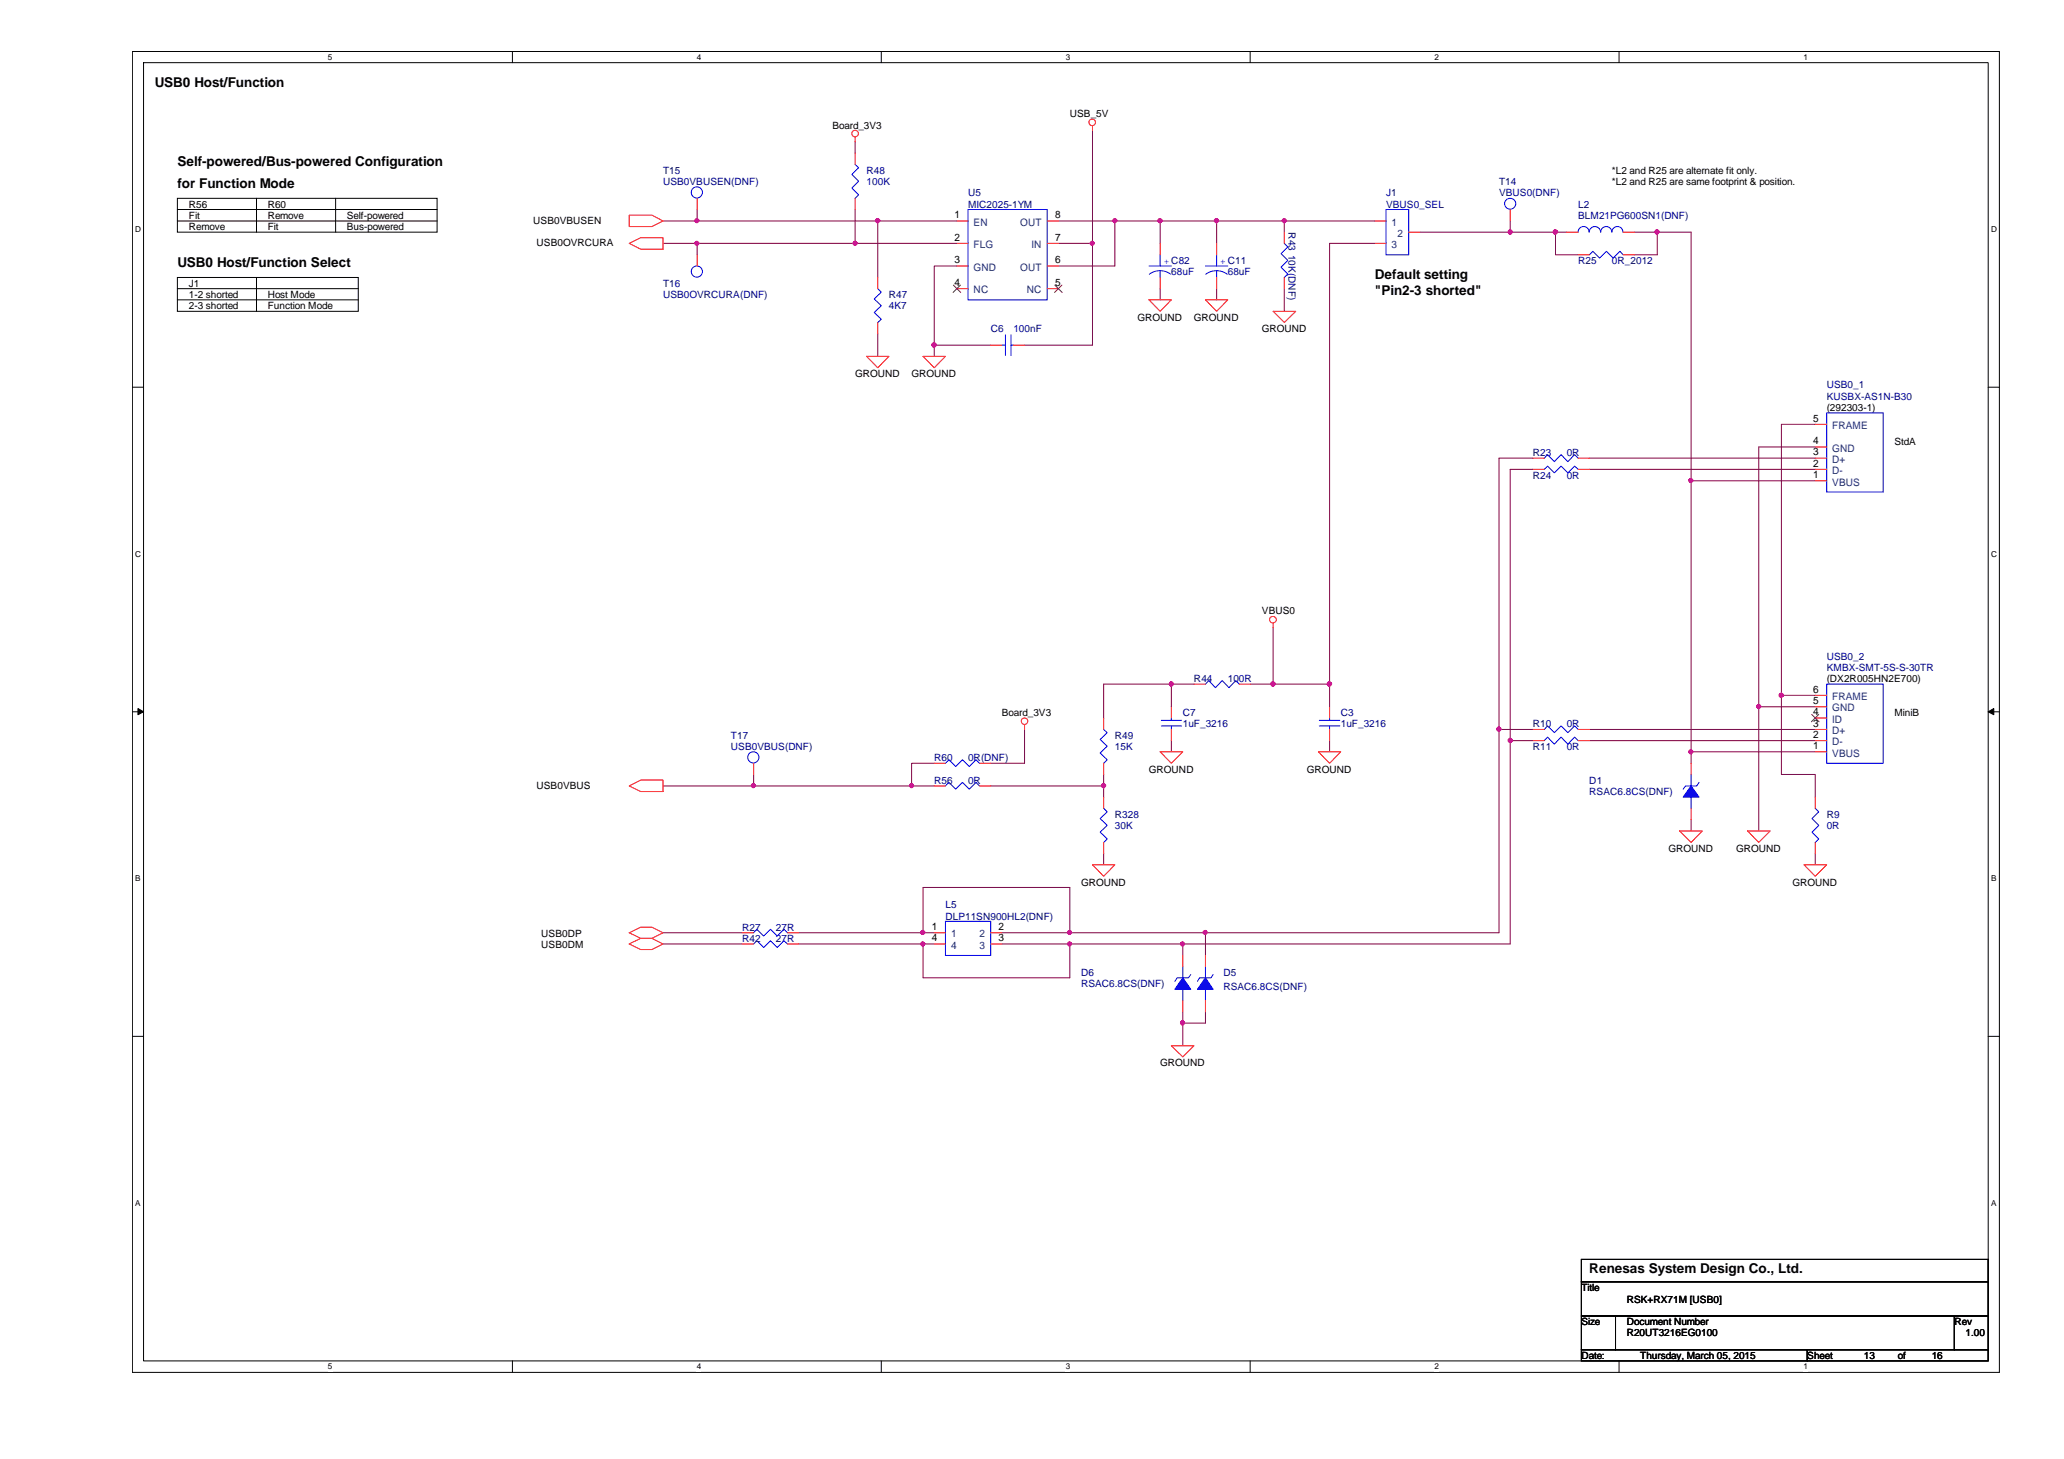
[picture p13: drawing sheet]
<svg xmlns="http://www.w3.org/2000/svg" width="297mm" height="210mm" viewBox="0 0 297 210" stroke-linecap="round" stroke-linejoin="round" font-family="sans-serif">
<defs><g id="words">
<g font-size="1.9">
<text x="22.3" y="12.4">USB0 Host/Function</text>
<text x="25.5" y="23.8">Self-powered/Bus-powered Configuration</text>
<text x="25.5" y="27.1">for Function Mode</text>
<text x="25.5" y="38.5">USB0 Host/Function Select</text>
<text x="197.9" y="40.1">Default setting</text>
<text x="197.9" y="42.5">&quot;Pin2-3 shorted&quot;</text>
<text x="228.7" y="183.1">Renesas System Design Co., Ltd.</text>
</g>
<g font-size="1.5">
<text x="137.4" y="31.4">1</text>
<text x="137.4" y="34.6">2</text>
<text x="151.8" y="34.6">7</text>
<text x="151.8" y="31.4">8</text>
<text x="137.4" y="41.1">4</text>
<text x="137.4" y="37.9">3</text>
<text x="151.8" y="41.1">5</text>
<text x="151.8" y="37.9">6</text>
<text x="260.9" y="60.7">5</text>
<text x="260.9" y="63.9">4</text>
<text x="260.9" y="65.5">3</text>
<text x="260.9" y="67.1">2</text>
<text x="260.9" y="68.8">1</text>
<text x="260.9" y="99.7">6</text>
<text x="260.9" y="101.3">5</text>
<text x="260.9" y="102.9">4</text>
<text x="260.9" y="104.6">3</text>
<text x="260.9" y="106.2">2</text>
<text x="260.9" y="107.8">1</text>
<text x="134.1" y="133.8">1</text>
<text x="134.1" y="135.4">4</text>
<text x="143.7" y="133.8">2</text>
<text x="143.7" y="135.4">3</text>
</g>
<g font-size="1.5" fill="#004080">
<text x="140.1" y="32.5">EN</text>
<text x="140.1" y="35.7">FLG</text>
<text x="146.8" y="32.5">OUT</text>
<text x="148.5" y="35.7">IN</text>
<text x="200.3" y="32.5">1</text>
<text x="200.3" y="35.7">3</text>
<text x="201.1" y="34.1">2</text>
<text x="140.1" y="38.9">GND</text>
<text x="146.8" y="38.9">OUT</text>
<text x="140.1" y="42.2">NC</text>
<text x="147.8" y="42.2">NC</text>
<text x="263.7" y="61.7">FRAME</text>
<text x="263.7" y="65">GND</text>
<text x="263.7" y="66.6">D+</text>
<text x="263.7" y="68.2">D-</text>
<text x="263.7" y="69.8">VBUS</text>
<text x="263.7" y="100.7">FRAME</text>
<text x="263.7" y="102.4">GND</text>
<text x="263.7" y="104">ID</text>
<text x="263.7" y="105.6">D+</text>
<text x="263.7" y="107.2">D-</text>
<text x="263.7" y="108.8">VBUS</text>
<text x="136.9" y="134.9">1</text>
<text x="136.9" y="136.5">4</text>
<text x="141" y="134.9">2</text>
<text x="141" y="136.5">3</text>
</g>
<g font-size="1.4">
<text x="154" y="16.9">USB_5V</text>
<text x="119.8" y="18.5">Board_3V3</text>
<text x="27.2" y="29.9">R56</text>
<text x="38.5" y="29.9">R60</text>
<text x="232" y="26.6">*L2 and R25 are same footprint &amp; position.</text>
<text x="232" y="25">*L2 and R25 are alternate fit only.</text>
<text x="27.2" y="31.5">Fit</text>
<text x="27.2" y="33.1">Remove</text>
<text x="38.5" y="31.5">Remove</text>
<text x="38.5" y="33.1">Fit</text>
<text x="49.9" y="31.5">Self-powered</text>
<text x="49.9" y="33.1">Bus-powered</text>
<text x="76.8" y="32.2">USB0VBUSEN</text>
<text x="77.2" y="35.4">USB0OVRCURA</text>
<text x="27.2" y="41.3">J1</text>
<text x="27.2" y="42.9">1-2 shorted</text>
<text x="27.2" y="44.5">2-3 shorted</text>
<text x="38.5" y="44.5">Function Mode</text>
<text x="38.5" y="42.9">Host Mode</text>
<text x="163.7" y="46.1">GROUND</text>
<text x="171.8" y="46.1">GROUND</text>
<text x="181.6" y="47.8">GROUND</text>
<text x="123.1" y="54.3">GROUND</text>
<text x="131.2" y="54.3">GROUND</text>
<text x="262.9" y="59.1">(292303-1)</text>
<text x="272.6" y="64">StdA</text>
<text x="181.6" y="88.4">VBUS0</text>
<text x="262.9" y="98.2">(DX2R005HN2E700)</text>
<text x="144.2" y="103">Board_3V3</text>
<text x="272.6" y="103">MiniB</text>
<text x="77.2" y="113.5">USB0VBUS</text>
<text x="165.4" y="111.2">GROUND</text>
<text x="188.1" y="111.2">GROUND</text>
<text x="240.1" y="122.6">GROUND</text>
<text x="249.9" y="122.6">GROUND</text>
<text x="155.6" y="127.4">GROUND</text>
<text x="258" y="127.4">GROUND</text>
<text x="77.9" y="134.7">USB0DP</text>
<text x="77.9" y="136.4">USB0DM</text>
<text x="167" y="153.4">GROUND</text>
<text x="227.6" y="185.8">Title</text>
<text x="227.6" y="190.7">Size</text>
<text x="234.1" y="187.4">RSK+RX71M [USB0]</text>
<text x="234.1" y="190.7">Document Number</text>
<text x="281.3" y="190.7">Rev</text>
<text x="227.6" y="195.5">Date:</text>
<text x="234.1" y="192.3">R20UT3216EG0100</text>
<text x="236.1" y="195.5">Thursday, March 05, 2015</text>
<text x="260.1" y="195.5">Sheet</text>
<text x="268.2" y="195.5">13</text>
<text x="273.1" y="195.5">of</text>
<text x="278" y="195.5">16</text>
<text x="282.9" y="192.3">1.00</text>
</g>
<g font-size="1.4" fill="#000080">
<text x="95.4" y="25">T15</text>
<text x="95.4" y="26.6">USB0VBUSEN(DNF)</text>
<text x="124.7" y="25">R48</text>
<text x="124.7" y="26.6">100K</text>
<text x="139.3" y="28.2">U5</text>
<text x="139.3" y="29.9">MIC2025-1YM</text>
<text x="199.5" y="28.2">J1</text>
<text x="199.5" y="29.9">VBUS0_SEL</text>
<text x="215.7" y="26.6">T14</text>
<text x="215.7" y="28.2">VBUS0(DNF)</text>
<text x="227.1" y="29.9">L2</text>
<text x="185.4" y="33.4" transform="rotate(90 185.4 33.4)">R43 10K(DNF)</text>
<text x="227.1" y="31.5">BLM21PG600SN1(DNF)</text>
<text x="95.4" y="41.3">T16</text>
<text x="168.6" y="39.6">68uF</text>
<text x="176.7" y="39.6">68uF</text>
<text x="227.1" y="38">R25</text>
<text x="232" y="38">0R_2012</text>
<text x="95.4" y="42.9">USB0OVRCURA(DNF)</text>
<text x="127.9" y="42.9">R47</text>
<text x="127.9" y="44.5">4K7</text>
<text x="142.6" y="47.8">C6</text>
<text x="145.8" y="47.8">100nF</text>
<text x="262.9" y="55.9">USB0_1</text>
<text x="262.9" y="57.5">KUSBX-AS1N-B30</text>
<text x="220.6" y="65.7">R23</text>
<text x="225.5" y="65.7">0R</text>
<text x="220.6" y="68.9">R24</text>
<text x="225.5" y="68.9">0R</text>
<text x="262.9" y="94.9">USB0_2</text>
<text x="171.8" y="98.2">R44</text>
<text x="176.7" y="98.2">100R</text>
<text x="262.9" y="96.5">KMBX-SMT-5S-S-30TR</text>
<text x="105.2" y="106.3">T17</text>
<text x="105.2" y="107.9">USB0VBUS(DNF)</text>
<text x="160.4" y="106.3">R49</text>
<text x="160.4" y="107.9">15K</text>
<text x="170.2" y="103">C7</text>
<text x="170.2" y="104.6">1uF_3216</text>
<text x="193" y="103">C3</text>
<text x="193" y="104.6">1uF_3216</text>
<text x="220.6" y="107.9">R11</text>
<text x="220.6" y="104.6">R10</text>
<text x="225.5" y="107.9">0R</text>
<text x="225.5" y="104.6">0R</text>
<text x="134.5" y="112.8">R56</text>
<text x="134.5" y="109.5">R60</text>
<text x="139.3" y="112.8">0R</text>
<text x="139.3" y="109.5">0R(DNF)</text>
<text x="228.7" y="112.8">D1</text>
<text x="160.4" y="117.6">R328</text>
<text x="160.4" y="119.3">30K</text>
<text x="228.7" y="114.4">RSAC6.8CS(DNF)</text>
<text x="262.9" y="117.6">R9</text>
<text x="262.9" y="119.3">0R</text>
<text x="136.1" y="130.7">L5</text>
<text x="106.8" y="135.6">R42</text>
<text x="106.8" y="133.9">R27</text>
<text x="111.7" y="135.6">27R</text>
<text x="111.7" y="133.9">27R</text>
<text x="136.1" y="132.3">DLP11SN900HL2(DNF)</text>
<text x="155.6" y="140.4">D6</text>
<text x="155.6" y="142">RSAC6.8CS(DNF)</text>
<text x="176.1" y="140.4">D5</text>
<text x="176.1" y="142.4">RSAC6.8CS(DNF)</text>
</g>
<g font-size="1.4" fill="#00f">
<text x="167.5" y="38">+ C82</text>
<text x="175.6" y="38">+ C11</text>
</g>
<g font-size="1.2">
<text x="47.2" y="8.6">5</text>
<text x="100.3" y="8.6">4</text>
<text x="153.4" y="8.6">3</text>
<text x="206.5" y="8.6">2</text>
<text x="259.5" y="8.6">1</text>
<text x="19.5" y="33.4">D</text>
<text x="286.6" y="33.4">D</text>
<text x="19.5" y="80.1">C</text>
<text x="286.6" y="80.1">C</text>
<text x="19.5" y="126.8">B</text>
<text x="286.6" y="126.8">B</text>
<text x="19.5" y="173.5">A</text>
<text x="286.6" y="173.5">A</text>
<text x="47.2" y="197">5</text>
<text x="100.3" y="197">4</text>
<text x="153.4" y="197">3</text>
<text x="206.5" y="197">2</text>
<text x="259.5" y="197">1</text>
</g>
</g></defs>
<path d="M19 7.4h268.7v190h-268.6zM20.7 9h265.4v186.8h-265.4z" fill="none" stroke="#000" stroke-width=".14"/>
<g fill="#fff">
<path d="M47.2 7.6h.6v1.3h-.6z"/>
<path d="M47.2 196h.6v1.3h-.6z"/>
</g>
<path d="M73.7 7.4v1.6M73.7 195.8v1.6" fill="none" stroke="#000" stroke-width=".14"/>
<g fill="#fff">
<path d="M100.3 7.6h.6v1.3h-.6z"/>
<path d="M100.3 196h.6v1.3h-.6z"/>
</g>
<path d="M126.8 7.4v1.6M126.8 195.8v1.6" fill="none" stroke="#000" stroke-width=".14"/>
<g fill="#fff">
<path d="M153.4 7.6h.6v1.3h-.6z"/>
<path d="M153.4 196h.6v1.3h-.6z"/>
</g>
<path d="M179.9 7.4v1.6M179.9 195.8v1.6" fill="none" stroke="#000" stroke-width=".14"/>
<g fill="#fff">
<path d="M206.5 7.6h.6v1.3h-.6z"/>
<path d="M206.5 196h.6v1.3h-.6z"/>
</g>
<path d="M233 7.4v1.6M233 195.8v1.6" fill="none" stroke="#000" stroke-width=".14"/>
<g fill="#fff">
<path d="M259.5 7.6h.6v1.3h-.6z"/>
<path d="M259.5 196h.6v1.3h-.6z"/>
<path d="M19.5 32.3h.8v1.4h-.8z"/>
<path d="M286.6 32.3h.8v1.4h-.8z"/>
<path d="M19.5 79h.8v1.3h-.8z"/>
<path d="M286.6 79h.8v1.3h-.8z"/>
</g>
<path d="M19.1 55.7h1.6M286.1 55.7h1.6" fill="none" stroke="#000" stroke-width=".14"/>
<g fill="#fff">
<path d="M19.5 125.7h.7v1.3h-.7z"/>
<path d="M286.6 125.7h.7v1.3h-.7z"/>
</g>
<path d="M19.1 102.4h1.6M286.1 102.4h1.6" fill="none" stroke="#000" stroke-width=".14"/>
<path d="M19.9 101.9l.8 .5-.8 .4zM286.1 102.4l.8-.5v.9z" fill="#000" stroke="#000" stroke-width=".14"/>
<g fill="#fff">
<path d="M19.5 172.4h.7v1.3h-.7z"/>
<path d="M286.6 172.4h.7v1.3h-.7z"/>
</g>
<g fill="none" stroke="#000" stroke-width=".14">
<path d="M25.5 39.9h26.1v4.9h-26.1zM25.5 30.1h37.4M25.5 31.8h37.4M25.5 28.5h37.4v4.9h-37.4zM36.9 39.9v4.9M36.9 28.5v4.9M48.3 28.5v4.9M25.5 41.5h26.1M25.5 43.1h26.1M19.1 149.1h1.6M286.1 149.1h1.6M227.6 181.2h58.5v3.2h-58.5z"/>
<path d="M227.6 184.4h58.5v4.9h-58.5zM227.6 189.3h4.9v4.9h-4.9zM227.6 194.2h32.5v1.6h-32.5zM232.5 189.3h48.8v4.9h-48.8zM260.1 194.2h26v1.6h-26zM281.3 189.3h4.8v4.9h-4.8z"/>
</g>
<g fill="none" stroke="#800040" stroke-width=".14">
<path d="M157.2 18.8v16.2M95.4 35h4.9v1.7M100.3 30.1v1.7h-4.9M100.3 31.8h26M100.3 35h22.8M123.1 35h14.6M123.1 20.4v1.6M123.1 30.1v4.9M126.3 31.8v8.1M126.3 31.8h11.4M137.7 38.3h-3.2v11.4M152.3 31.8h8.1v6.5h-8.1"/>
<path d="M152.3 35h4.9M157.2 35v14.7h-9.8M160.4 31.8h6.6M167 31.8h8.1v3.2M167 31.8v3.2M175.1 31.8h9.7M184.8 31.8v1.6M184.8 31.8h13.1M197.9 35h-6.6v63.4M217.3 31.8v1.6h-13M217.3 33.4h6.6M223.9 33.4h1.6"/>
<path d="M223.9 33.4v3.3h3.2M235.2 33.4h3.3M238.5 33.4h4.9v35.8h17.8M238.5 33.4v3.3h-3.3M126.3 48v3.3M134.5 49.7v1.6M134.5 49.7h8.1M167 41.5v1.6M175.1 41.5v1.6M184.8 41.5v3.3M220.6 67.5h-3.3v39.1h3.3M220.6 65.9h-4.9v39h4.9"/>
<path d="M228.7 67.5h32.5M228.7 65.9h32.5M243.4 69.2v39M261.2 61h-4.8v39M261.2 64.3h-8.1v37.4M168.6 98.4h3.2M168.6 98.4h-9.8v4.9M168.6 98.4v3.3M183.2 90.3v8.1h-3.2M183.2 98.4h8.1M191.3 98.4v3.3M108.5 111.4v1.7h-13.1"/>
<path d="M131.2 113.1h3.3M134.5 109.8h-3.3v3.3h-22.7M142.6 113.1h16.2M147.4 104.9v4.9h-4.8M158.8 111.4v1.7M158.8 113.1v1.6M168.6 106.6v1.6M191.3 106.6v1.6M215.7 104.9v29.3h-42.2M217.3 106.6v29.2h-47.1M228.7 106.6h32.5M228.7 104.9h32.5"/>
<path d="M243.4 108.2v1.6M243.4 117.9v1.6M243.4 108.2h17.8M253.1 101.7v17.8M253.1 101.7h8.1M256.4 100h4.8M256.4 100v11.4h4.8v3.3M95.4 134.2h11.4M95.4 135.8h11.4M114.9 135.8h17.9M114.9 134.2h17.9M132.8 134.2h1.7"/>
<path d="M132.8 135.8v4.9h21.2v-4.9M132.8 135.8h1.7M144.2 134.2h9.8M144.2 135.8h9.8M154 134.2h19.5v3.3M154 135.8h16.2v1.7M154 134.2v-6.5h-21.2v6.5M158.8 122.8v1.6M261.2 122.8v1.6M170.2 147.2v3.3M170.2 145.6v1.6M173.5 145.6v1.6h-3.3"/>
</g>
<g fill="#f0f" stroke="#f0f" stroke-width=".14">
<circle cx="108.4" cy="113" r=".3"/>
<circle cx="223.8" cy="33.4" r=".32"/>
<circle cx="158.8" cy="113" r=".31"/>
<circle cx="173.4" cy="134.1" r=".3"/>
<circle cx="238.5" cy="33.4" r=".31"/>
<circle cx="126.3" cy="31.7" r=".31"/>
<circle cx="215.7" cy="104.9" r=".31"/>
<circle cx="243.3" cy="108.2" r=".3"/>
<circle cx="243.3" cy="69.1" r=".3"/>
<circle cx="253.1" cy="101.6" r=".3"/>
<circle cx="183.2" cy="98.4" r=".32"/>
<circle cx="123.1" cy="35" r=".3"/>
<circle cx="217.3" cy="106.5" r=".31"/>
<circle cx="168.6" cy="98.4" r=".31"/>
<circle cx="256.4" cy="100" r=".31"/>
<circle cx="100.3" cy="35" r=".3"/>
<circle cx="131.2" cy="113" r=".3"/>
<circle cx="132.8" cy="134.1" r=".3"/>
<circle cx="157.2" cy="35" r=".3"/>
<circle cx="132.8" cy="135.8" r=".3"/>
<circle cx="100.3" cy="31.7" r=".3"/>
<circle cx="134.4" cy="49.6" r=".32"/>
<circle cx="166.9" cy="31.7" r=".31"/>
<circle cx="160.4" cy="31.7" r=".3"/>
<circle cx="217.3" cy="33.4" r=".31"/>
<circle cx="191.3" cy="98.4" r=".32"/>
<circle cx="170.2" cy="147.2" r=".31"/>
<circle cx="170.2" cy="135.8" r=".3"/>
<circle cx="153.9" cy="134.1" r=".3"/>
<circle cx="153.9" cy="135.8" r=".3"/>
<circle cx="184.8" cy="31.7" r=".3"/>
<circle cx="175.1" cy="31.7" r=".31"/>
</g>
<g fill="none" stroke="#f00" stroke-width=".14">
<path d="M123.1 19.7v.7M157.2 18.1v.7M90.6 30.9h3.2l1.6 .9-1.6 .8h-3.2zM90.6 35l1.6-.8h3.2v1.7h-3.2zM100.3 28.5v1.6M100.3 36.7v1.6M123.1 22v1.7M123.1 28.5v1.6M126.3 39.9v1.6M137.7 31.8h1.6M137.7 35h1.6M137.7 38.3h1.6"/>
<path d="M150.7 31.8h1.6M150.7 35h1.6M150.7 38.3h1.6M167 35v1.7M167 39.9v1.6M175.1 35v1.7M175.1 39.9v1.6M184.8 33.4v1.6M184.8 39.9v1.6M197.9 31.8h1.6M197.9 35h1.6M202.7 33.4h1.6"/>
<path d="M217.3 30.1v1.7M225.5 33.4h1.6M227.1 36.7h1.6M233.6 36.7h1.6M233.6 33.4h1.6M124.7 51.3h3.2l-1.6 1.6zM126.3 46.4v1.6M132.8 51.3h3.3l-1.6 1.6zM137.7 41.5h1.6M142.6 49.7h1.6M145.8 49.7h1.6M150.7 41.5h1.6"/>
<path d="M165.4 43.1h3.2l-1.6 1.7zM173.5 43.1h3.2l-1.6 1.7zM183.2 44.8h3.3l-1.7 1.6zM220.6 65.9h1.6M220.6 67.5h1.6M227.1 65.9h1.6M227.1 67.5h1.6M261.2 61h1.7M261.2 64.3h1.7M261.2 65.9h1.7M261.2 67.5h1.7M261.2 69.2h1.7"/>
<path d="M171.8 98.4h1.7M178.4 98.4h1.6M183.2 89.7v.6M90.6 113.1l1.6-.9h3.2v1.7h-3.2zM108.5 109.8v1.6M134.5 113.1h1.6M134.5 109.8h1.6M141 113.1h1.6M141 109.8h1.6M147.4 104.3v.6M158.8 103.3v1.6M158.8 109.8v1.6"/>
<path d="M158.8 114.7v1.6M167 108.2h3.2l-1.6 1.6zM168.6 101.7v1.6M168.6 104.9v1.7M189.7 108.2h3.3l-1.7 1.6zM191.3 101.7v1.6M191.3 104.9v1.7M220.6 106.6h1.6M220.6 104.9h1.6M227.1 106.6h1.6M227.1 104.9h1.6M241.7 119.5h3.3l-1.6 1.7z"/>
<path d="M243.4 116.3v1.6M243.4 109.8v1.6M251.5 119.5h3.3l-1.7 1.7zM261.2 100h1.7M261.2 101.7h1.7M261.2 103.3h1.7M261.2 104.9h1.7M261.2 106.6h1.7M261.2 108.2h1.7M261.2 114.7v1.6M90.6 134.2l1.6-.8h1.6l1.6 .8-1.6 .8h-1.6zM90.6 135.8l1.6-.8h1.6l1.6 .8-1.6 .8h-1.6z"/>
<path d="M106.8 135.8h1.7M106.8 134.2h1.7M113.3 135.8h1.6M113.3 134.2h1.6M134.5 134.2h1.6M134.5 135.8h1.6M142.6 134.2h1.6M142.6 135.8h1.6M157.2 124.4h3.2l-1.6 1.7zM158.8 121.2v1.6M170.2 137.5v1.6M173.5 137.5v1.6"/>
<path d="M259.6 124.4h3.3l-1.7 1.7zM261.2 121.2v1.6M168.6 150.5h3.2l-1.6 1.6zM170.2 143.9v1.7M173.5 143.9v1.7"/>
<circle cx="123.1" cy="19.2" r=".47"/>
<circle cx="157.2" cy="17.6" r=".47"/>
<circle cx="183.2" cy="89.1" r=".48"/>
<circle cx="147.4" cy="103.8" r=".47"/>
</g>
<g fill="none" stroke="#00f" stroke-width=".14">
<path d="M123.1 23.7l.5 .4-1 1 1 1-1 1 1 .9-.5 .5M139.3 30.1h11.4v13h-11.4zM165.4 38.3h3.2M165.4 39.5a2.6 2.6 0 0 1 3.1 0M167 38.9v1M167 36.7v1.6M173.5 38.3h3.2M173.5 39.5a2.6 2.6 0 0 1 3.1 0M175.1 38.9v1M175.1 36.7v1.6M184.8 35l.5 .5-.9 1 .9 1-.9 .9 .9 1-.5 .5M199.5 30.1h3.2v6.6h-3.2z"/>
<path d="M228.7 33.4a.78 .78 0 0 0-.8-.8 .78 .78 0 0 0-.8 .8M228.7 36.7l.5-.5 1 .9 1-.9 1 .9 .9-.9 .5 .5M230.3 33.4a.8 .8 0 0 0-.8-.8 .8 .8 0 0 0-.8 .8M231.9 33.4a.78 .78 0 0 0-.7-.8 .78 .78 0 0 0-.8 .8M233.6 33.4a.78 .78 0 0 0-.8-.8 .78 .78 0 0 0-.8 .8M126.3 41.5l.5 .5-1 1 1 1-1 1 1 .9-.5 .5M144.2 49.7h.5M144.7 48.2v2.9M145.5 49.7h.3M145.5 48.2v2.9M262.9 59.4h8.1v11.4h-8.1zM222.2 65.9l.5-.5 1 1 1-1 .9 1 1-1 .5 .5"/>
<path d="M222.2 67.5l.5-.4 1 .9 1-.9 .9 .9 1-.9 .5 .4M173.5 98.4l.4-.5 1 1 1-1 1 1 .9-1 .6 .5M262.9 98.4h8.1v11.4h-8.1zM136.1 113.1l.5-.5 .9 .9 1-.9 1 .9 1-.9 .5 .5M136.1 109.8l.5-.5 .9 1 1-1 1 1 1-1 .5 .5M158.8 104.9l.5 .5-1 1 1 1-1 .9 1 1-.5 .5M158.8 116.3l.5 .5-1 1 1 .9-1 1 1 1-.5 .5M167.1 104.4h3M167.1 103.6h3M168.6 103.3v.3M168.6 104.4v.5M189.9 104.4h2.9"/>
<path d="M189.9 103.6h2.9M191.3 103.3v.3M191.3 104.4v.5M222.2 106.6l.5-.6 1 1.1 1-1.1 .9 1.1 1-1.1 .5 .6M222.2 104.9l.5-.5 1 1 1-1 .9 1 1-1 .5 .5M243.4 114.7v1.6M243.4 111.4v1.7M244.5 112.6l-.3 .5h-1.6l-.4 .4M261.2 116.3l.5 .5-.9 1 .9 .9-.9 1 .9 1-.5 .5M108.5 135.8l.4-.5 1 1 1-1 .9 1 1-1 .5 .5M108.5 134.2l.4-.5 1 1 1-1 .9 1 1-1 .5 .5M136.1 132.5h6.5v5h-6.5z"/>
<path d="M170.2 139.1v1.6M173.5 139.1v1.6M170.2 142.3v1.6M171.4 140.2l-.4 .5h-1.6l-.3 .5M173.5 142.3v1.6M174.6 140.2l-.3 .5h-1.7l-.3 .5"/>
<circle cx="100.3" cy="27.7" r=".81"/>
<circle cx="100.3" cy="39.1" r=".81"/>
<circle cx="217.3" cy="29.3" r=".8"/>
<circle cx="108.4" cy="109" r=".81"/>
</g>
<g fill="#00f" stroke="#00f" stroke-width=".14">
<path d="M170.2 140.7l1.2 1.6h-2.3z" fill-rule="evenodd"/>
<path d="M243.4 113.1l1.1 1.6h-2.3z" fill-rule="evenodd"/>
<path d="M173.5 140.7l1.1 1.6h-2.3z" fill-rule="evenodd"/>
</g>
<path d="M137.2 41l1.1 1.1M138.2 41l-1 1.1M151.8 41l1.1 1.1M152.8 41l-1 1.1M260.7 102.8l1.1 1M261.7 102.8l-1 1" fill="none" stroke="#804000" stroke-width=".14"/>
<use href="#words"/>
</svg>
